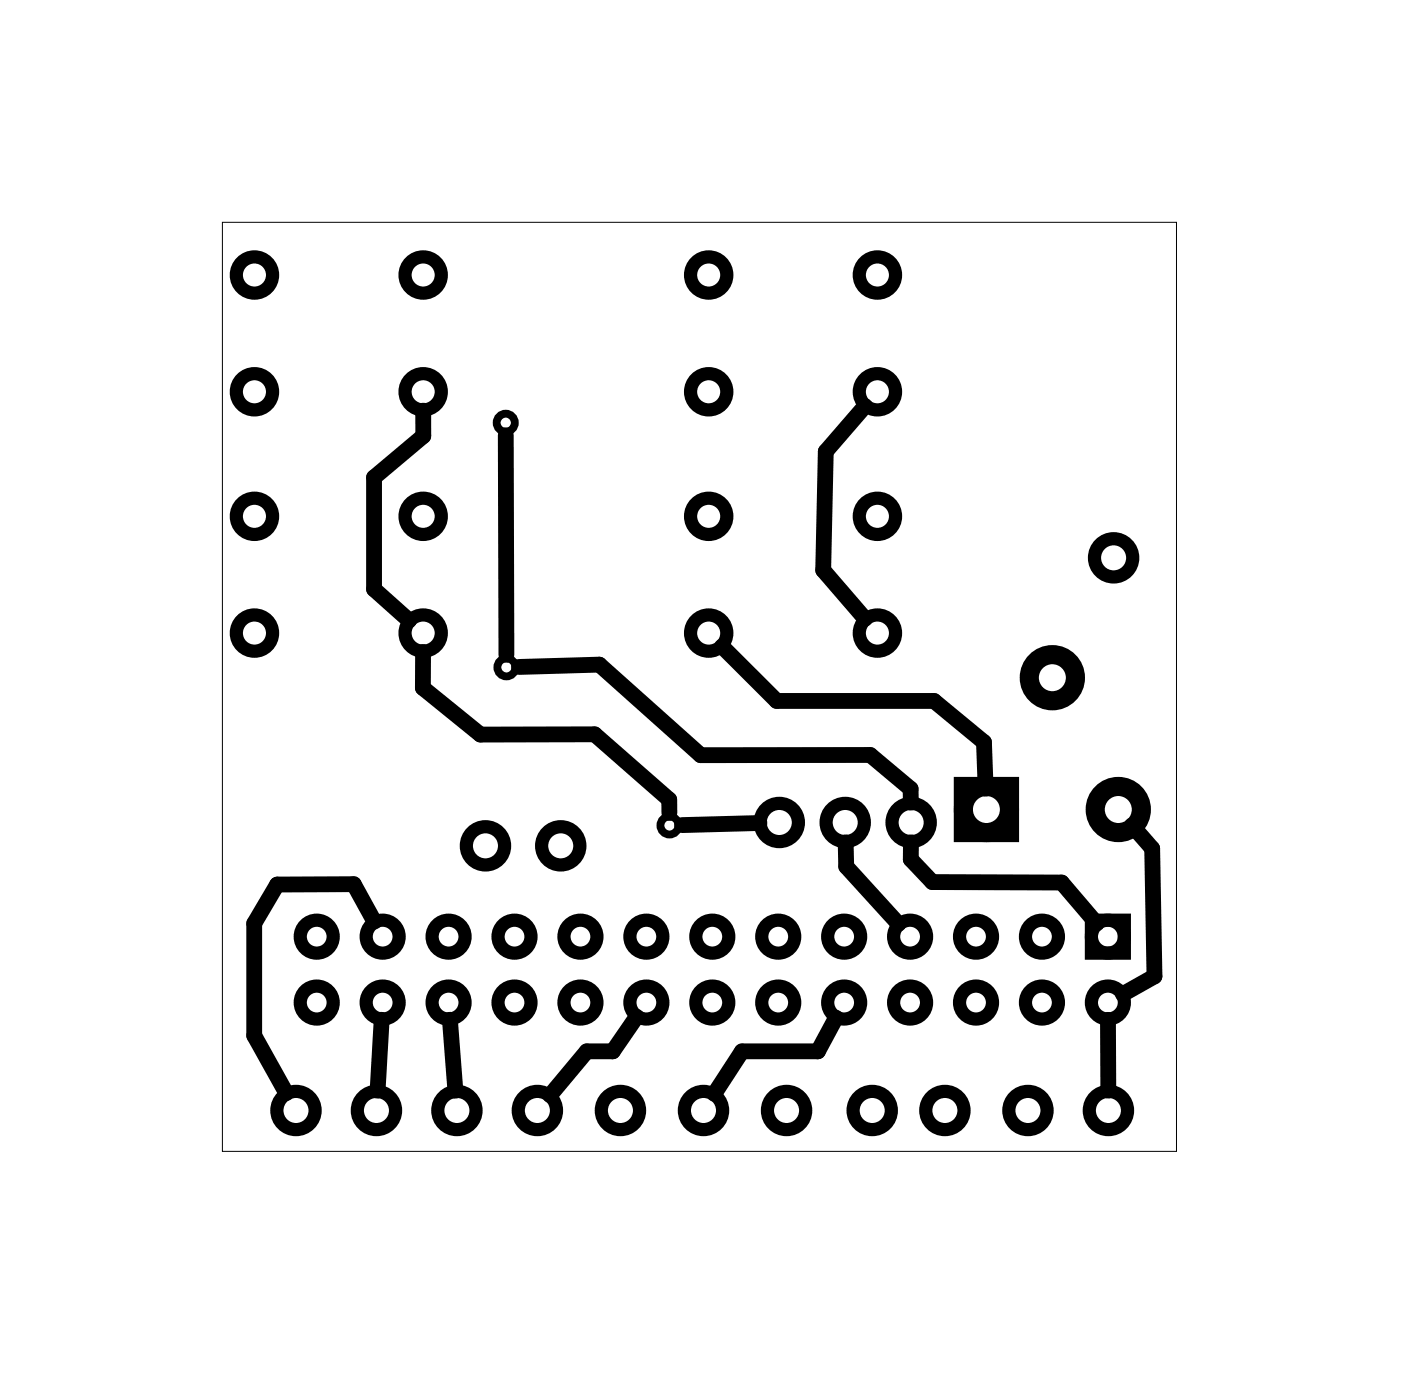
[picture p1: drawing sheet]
<svg xmlns="http://www.w3.org/2000/svg" width="54mm" height="53mm" viewBox="0 0 54 53" stroke-linecap="round" stroke-linejoin="round" font-family="sans-serif">
<path d="M8.6 8.6h36.7v35.8h-36.7z" fill="none" stroke="#000" stroke-width=".04"/>
<g fill="none" stroke="#000" stroke-width=".3">
<circle cx="19.5" cy="16.3" r=".35"/>
<circle cx="19.5" cy="25.7" r=".35"/>
<circle cx="25.8" cy="31.8" r=".35"/>
</g>
<g fill="none" stroke="#000" stroke-width=".51">
<path d="M42 35.5h1.3v1.2h-1.3z"/>
<circle cx="9.8" cy="10.6" r=".7"/>
<circle cx="9.8" cy="19.9" r=".7"/>
<circle cx="9.8" cy="15.1" r=".7"/>
<circle cx="16.3" cy="10.6" r=".7"/>
<circle cx="16.3" cy="19.9" r=".7"/>
<circle cx="16.3" cy="15.1" r=".7"/>
<circle cx="27.3" cy="19.9" r=".7"/>
<circle cx="27.3" cy="10.6" r=".7"/>
<circle cx="27.3" cy="15.1" r=".7"/>
<circle cx="33.8" cy="19.9" r=".7"/>
<circle cx="33.8" cy="10.6" r=".7"/>
<circle cx="33.8" cy="15.1" r=".7"/>
<circle cx="9.8" cy="24.4" r=".7"/>
<circle cx="12.2" cy="36.1" r=".64"/>
<circle cx="12.2" cy="38.6" r=".64"/>
<circle cx="14.7" cy="36.1" r=".64"/>
<circle cx="14.7" cy="38.6" r=".64"/>
<circle cx="16.3" cy="24.4" r=".7"/>
<circle cx="17.3" cy="36.1" r=".64"/>
<circle cx="17.3" cy="38.6" r=".64"/>
<circle cx="18.7" cy="32.6" r=".74"/>
<circle cx="19.8" cy="38.6" r=".64"/>
<circle cx="19.8" cy="36.1" r=".64"/>
<circle cx="21.6" cy="32.6" r=".74"/>
<circle cx="22.4" cy="36.1" r=".64"/>
<circle cx="22.4" cy="38.6" r=".64"/>
<circle cx="24.9" cy="36.1" r=".64"/>
<circle cx="24.9" cy="38.6" r=".64"/>
<circle cx="27.3" cy="24.4" r=".7"/>
<circle cx="27.4" cy="38.6" r=".64"/>
<circle cx="27.4" cy="36.1" r=".64"/>
<circle cx="30" cy="36.1" r=".64"/>
<circle cx="30" cy="38.6" r=".64"/>
<circle cx="30" cy="31.7" r=".74"/>
<circle cx="32.5" cy="38.6" r=".64"/>
<circle cx="32.5" cy="36.1" r=".64"/>
<circle cx="32.6" cy="31.7" r=".74"/>
<circle cx="33.8" cy="24.4" r=".7"/>
<circle cx="35.1" cy="36.1" r=".64"/>
<circle cx="35.1" cy="38.6" r=".64"/>
<circle cx="35.1" cy="31.7" r=".74"/>
<circle cx="37.6" cy="36.1" r=".64"/>
<circle cx="37.6" cy="38.6" r=".64"/>
<circle cx="40.1" cy="36.1" r=".64"/>
<circle cx="40.1" cy="38.6" r=".64"/>
<circle cx="42.7" cy="36.1" r=".64"/>
<circle cx="42.7" cy="38.6" r=".64"/>
<circle cx="42.9" cy="21.5" r=".74"/>
<circle cx="11.4" cy="42.8" r=".74"/>
<circle cx="14.5" cy="42.8" r=".74"/>
<circle cx="17.6" cy="42.8" r=".74"/>
<circle cx="20.7" cy="42.8" r=".74"/>
<circle cx="23.9" cy="42.8" r=".74"/>
<circle cx="27.1" cy="42.8" r=".74"/>
<circle cx="30.3" cy="42.8" r=".74"/>
<circle cx="33.6" cy="42.8" r=".74"/>
<circle cx="36.4" cy="42.8" r=".74"/>
<circle cx="39.6" cy="42.8" r=".74"/>
<circle cx="42.7" cy="42.8" r=".74"/>
</g>
<g fill="none" stroke="#000" stroke-width=".74" stroke-linecap="butt">
<path d="M37.1 30.3h1.8v1.8h-1.8z"/>
<circle cx="38" cy="31.2" r=".89"/>
<circle cx="40.5" cy="26.1" r=".89"/>
<circle cx="43.1" cy="31.2" r=".89"/>
</g>
<g fill="none" stroke="#000" stroke-width=".61">
<path d="M16.3 15.8v1l-1.9 1.6v4.3l1.4 1.2M19.5 16.8v8.4M33.3 15.6l-1.5 1.8-.1 4.6 1.6 1.8M14.4 35.5l-.8-1.4h-2.9l-.9 1.5v4.3l1.2 2.2M14.7 39.3l-.2 2.7M16.3 25.1v1.4l2.2 1.8h4.4l2.9 2.5v.5M17.3 39.3l.2 2.7M20 25.7l3.1-.1 3.9 3.5h6.5l1.6 1.3v.5M24.5 39.2l-.9 1.3h-1l-1.4 1.7M27.8 24.9l2.1 2.1h6.1l1.9 1.6 .1 1.8M29.3 31.7l-3 .1M32.2 39.2l-.7 1.3h-2.9l-1.1 1.7"/>
<path d="M32.6 32.5v.9l2 2.2M35.1 32.5v.6l.8 .9h5l1.4 1.6M42.7 39.3v2.7M43.6 31.8l.8 .9 .1 4.9-1.2 .7"/>
</g>
</svg>
